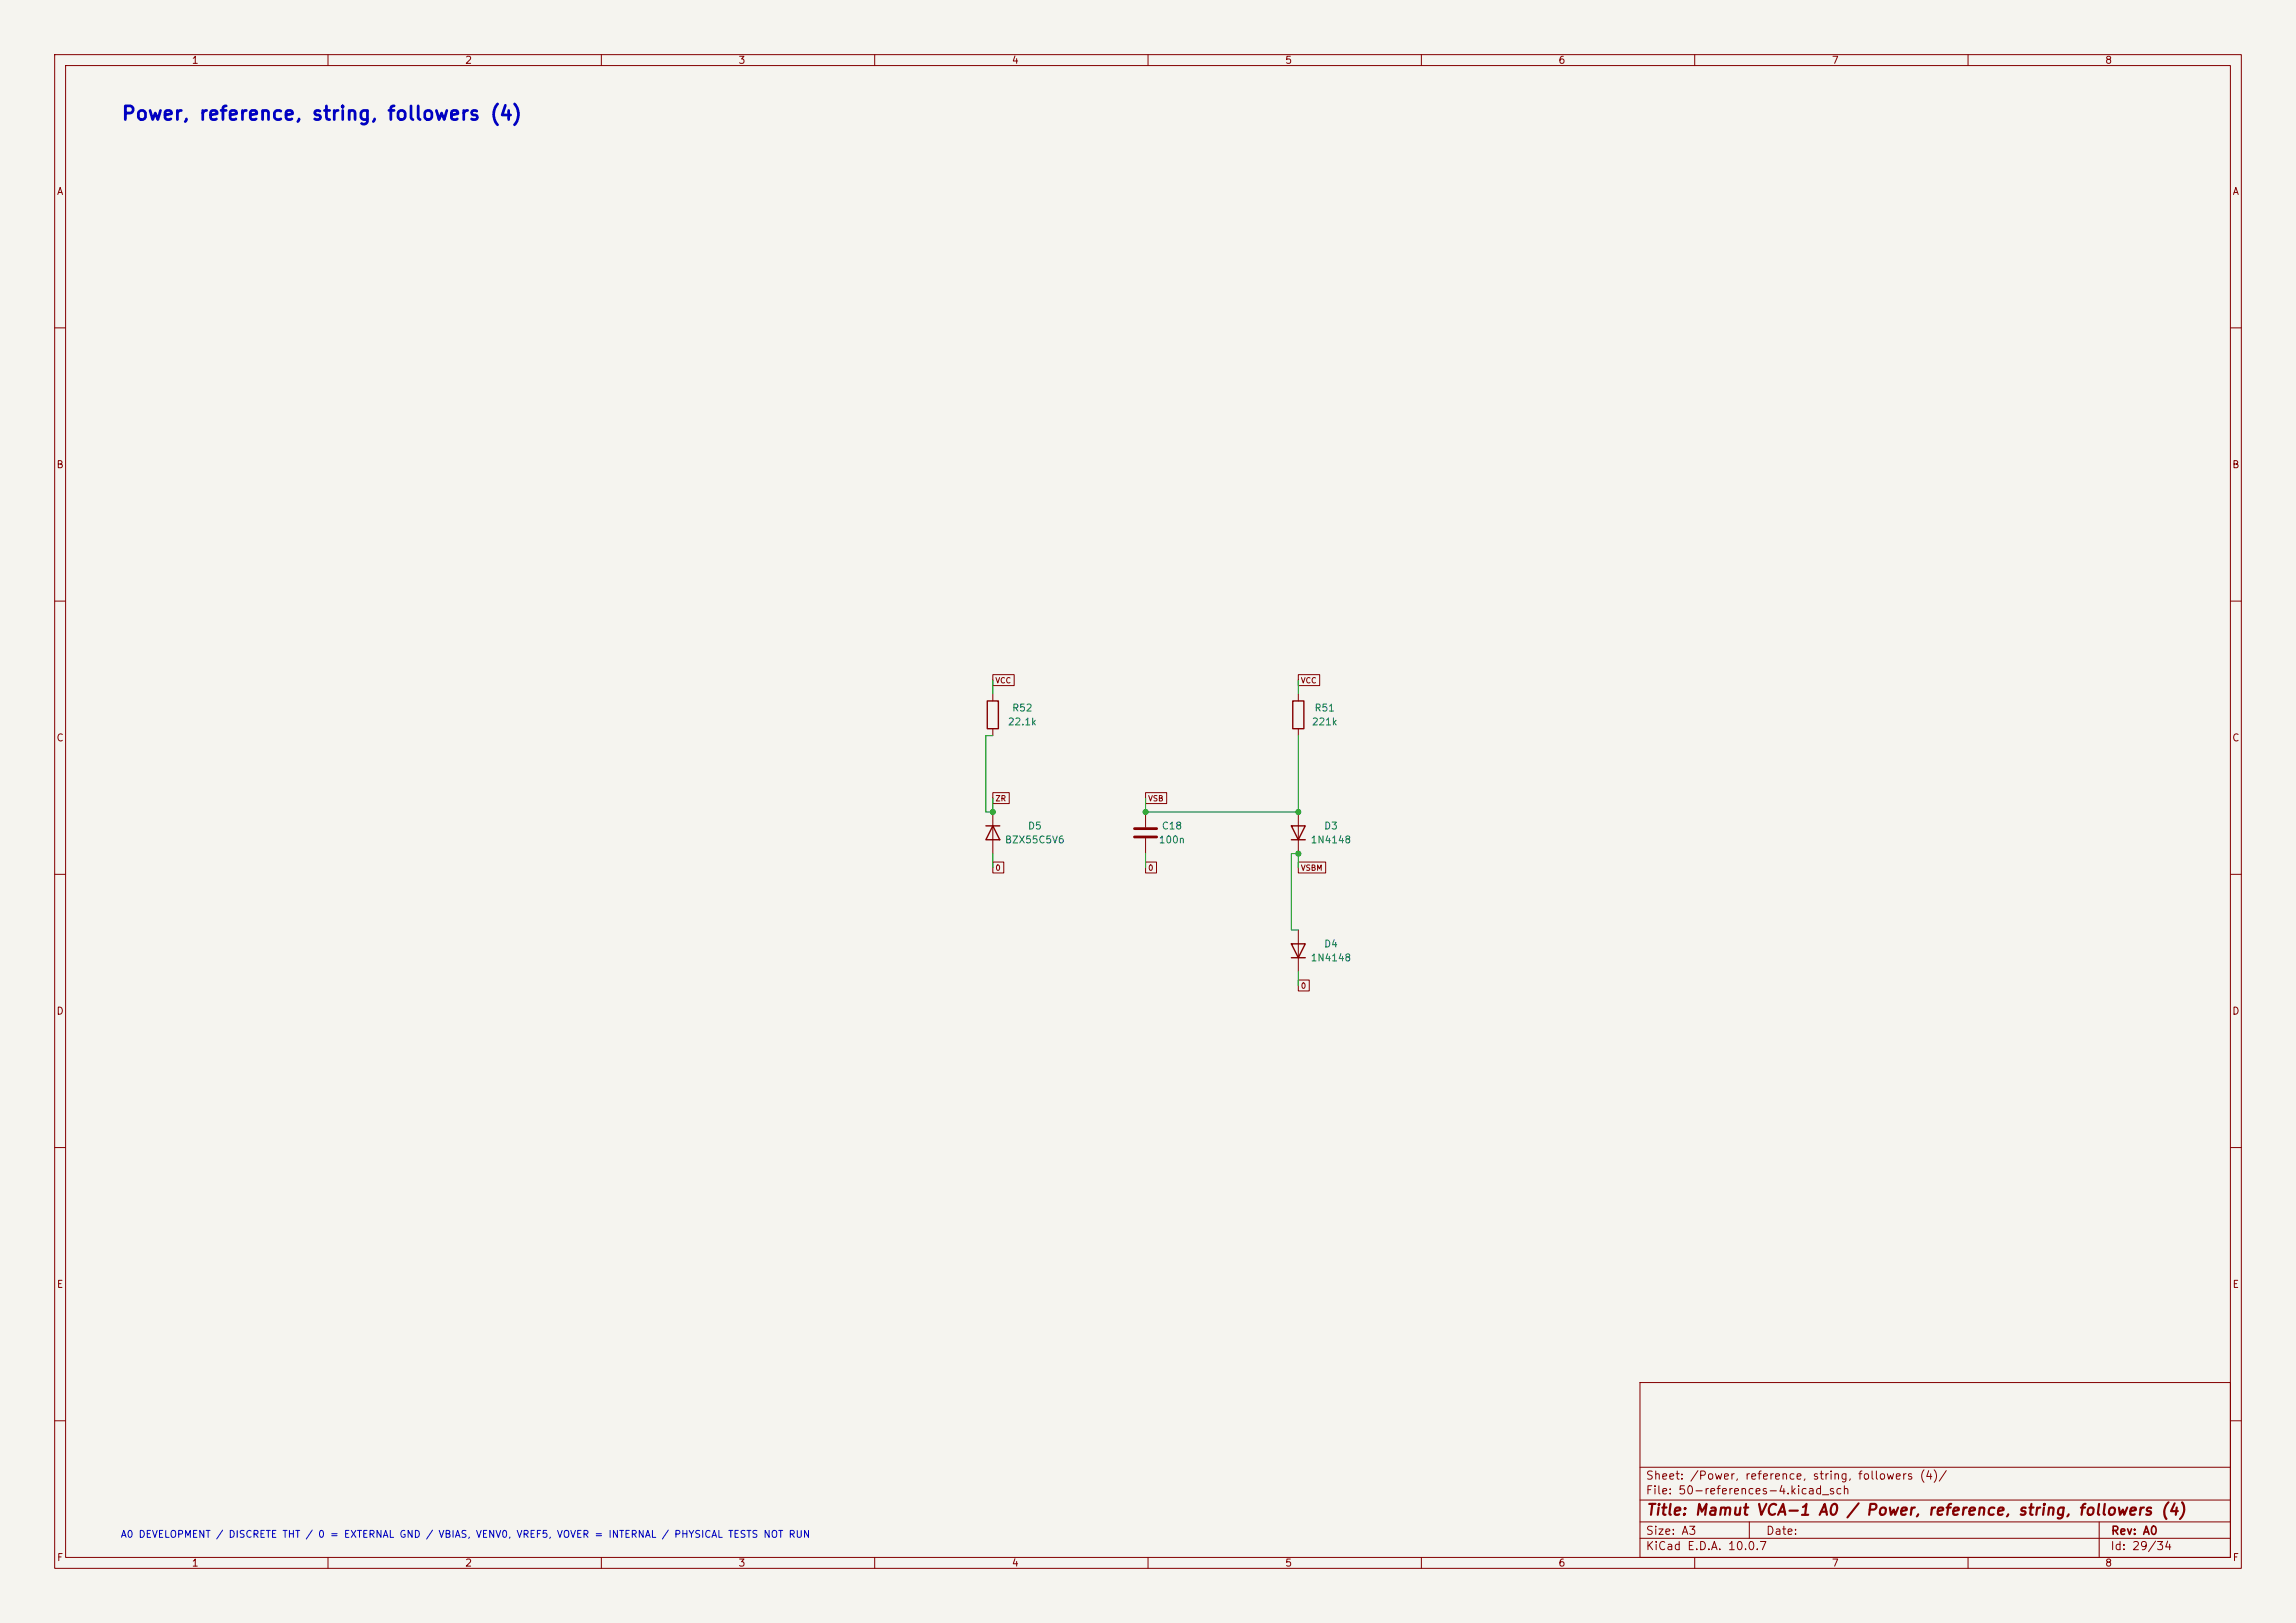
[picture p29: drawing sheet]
<svg xmlns="http://www.w3.org/2000/svg" width="420mm" height="297mm" viewBox="0 0 420 297" stroke-linecap="round" stroke-linejoin="round" font-family="sans-serif">
<defs><g id="words">
<text font-size="2.5" fill="#0000c2" x="22.1" y="22.6">Power, reference, string, followers (4)</text>
<text font-size="2" fill="#840000" x="301" y="277.8">Title: Mamut VCA-1 A0 / Power, reference, string, followers (4)</text>
<g font-size="1.5" fill="#840000">
<text x="300.9" y="273.8">File: 50-references-4.kicad_sch</text>
<text x="300.9" y="271.1">Sheet: /Power, reference, string, followers (4)/</text>
<text x="300.9" y="281.2">Size: A3</text>
<text x="322.9" y="281.2">Date:</text>
<text x="386" y="281.2">Rev: A0</text>
<text x="300.9" y="284">KiCad E.D.A. 10.0.7</text>
<text x="385.9" y="284">Id: 29/34</text>
</g>
<g font-size="1.3" fill="#840000">
<text x="35" y="12">1</text>
<text x="85" y="12">2</text>
<text x="135" y="12">3</text>
<text x="185" y="12">4</text>
<text x="235" y="12">5</text>
<text x="285" y="12">6</text>
<text x="335" y="12">7</text>
<text x="385" y="12">8</text>
<text x="10.3" y="36">A</text>
<text x="408.3" y="36">A</text>
<text x="10.2" y="86">B</text>
<text x="408.2" y="86">B</text>
<text x="10.2" y="136">C</text>
<text x="408.2" y="136">C</text>
<text x="10.2" y="186">D</text>
<text x="408.2" y="186">D</text>
<text x="10.3" y="236">E</text>
<text x="408.3" y="236">E</text>
<text x="10.3" y="286">F</text>
<text x="35" y="287">1</text>
<text x="85" y="287">2</text>
<text x="135" y="287">3</text>
<text x="185" y="287">4</text>
<text x="235" y="287">5</text>
<text x="285" y="287">6</text>
<text x="335" y="287">7</text>
<text x="385" y="287">8</text>
<text x="408.3" y="286">F</text>
</g>
<g font-size="1.3" fill="#006464">
<text x="185" y="130.5">R52</text>
<text x="240.3" y="130.5">R51</text>
<text x="184.2" y="133">22.1k</text>
<text x="239.9" y="133">221k</text>
<text x="183.7" y="154.6">BZX55C5V6</text>
<text x="187.9" y="152.1">D5</text>
<text x="211.9" y="154.6">100n</text>
<text x="212.4" y="152.1">C18</text>
<text x="239.6" y="154.6">1N4148</text>
<text x="242.1" y="152.1">D3</text>
<text x="242.1" y="173.7">D4</text>
<text x="239.6" y="176.2">1N4148</text>
</g>
<text font-size="1.3" fill="#0000c2" x="22" y="281.7">A0 DEVELOPMENT / DISCRETE THT / 0 = EXTERNAL GND / VBIAS, VENV0, VREF5, VOVER = INTERNAL / PHYSICAL TESTS NOT RUN</text>
<g font-size="1" fill="#840000">
<text x="182" y="125.3">VCC</text>
<text x="237.9" y="125.3">VCC</text>
<text x="182" y="146.9">ZR</text>
<text x="209.9" y="146.9">VSB</text>
<text x="182" y="159.6">0</text>
<text x="209.9" y="159.6">0</text>
<text x="237.9" y="159.6">VSBM</text>
<text x="237.9" y="181.2">0</text>
</g>
</g></defs>
<path d="M0 0h420v297h-420z" fill="#f5f4ef" stroke="#f5f4ef" stroke-width=".18"/>
<g fill="none" stroke="#840000" stroke-width=".18">
<path d="M10 10h400v277h-400zM12 12h396v273h-396zM60 10v2M110 10v2M160 10v2M210 10v2M260 10v2M310 10v2M360 10v2M10 60h2M408 60h2M10 110h2"/>
<path d="M408 110h2M181.6 123.5h3.9v2h-3.9zM181.6 127v1.3M181.6 133.4v1.2M237.5 123.5h3.9v2h-3.9zM237.5 127v1.3M237.5 133.4v1.2M10 160h2M181.6 145h3v2.1h-3zM181.6 157.7h2v2.1h-2zM181.6 148.6v7.6M209.5 145h3.9v2.1h-3.9z"/>
<path d="M209.5 157.7h2.1v2.1h-2.1zM209.5 148.6v2.8M209.5 153.4v2.8M237.5 157.7h5v2.1h-5zM237.5 148.6v7.6M408 160h2M237.5 179.3h2v2h-2zM237.5 170.2v7.6M10 210h2M408 210h2M300 253h108v32h-108zM10 260h2"/>
<path d="M300 278.5h108M300 274.5h108M300 268.5h108M320 278.5v3M384 278.5v6.5M408 260h2M60 285v2M110 285v2M160 285v2M210 285v2M260 285v2M300 281.5h108"/>
<path d="M310 285v2M360 285v2"/>
</g>
<path d="M207.5 151.6h4.1M207.5 153.2h4.1" fill="none" stroke="#840000" stroke-width=".51"/>
<path d="M180.6 128.3h2v5.1h-2zM236.5 128.3h2v5.1h-2zM180.3 151.1h2.6M181.6 151.1l1.3 2.6h-2.6zM236.2 151.1h2.6l-1.3 2.6zM236.2 153.7h2.6M236.2 172.7h2.6l-1.3 2.6zM236.2 175.3h2.6" fill="none" stroke="#840000" stroke-width=".25"/>
<path d="M181.6 134.6h-1.3v14h1.3v-2.5M181.6 124.5v2.5M237.5 134.6v14h-28v-2.5M237.5 124.5v2.5M181.6 156.2v2.6M209.5 156.2v2.6M237.5 158.8v-2.6h-1.3v14h1.3M237.5 177.8v2.5" fill="none" stroke="#009600" stroke-width=".18"/>
<g fill="#009600" stroke="#009600" stroke-width=".18">
<circle cx="237.5" cy="156.2" r=".46"/>
<circle cx="237.5" cy="148.6" r=".46"/>
<circle cx="181.6" cy="148.6" r=".46"/>
<circle cx="209.5" cy="148.6" r=".46"/>
</g>
<use href="#words"/>
</svg>
